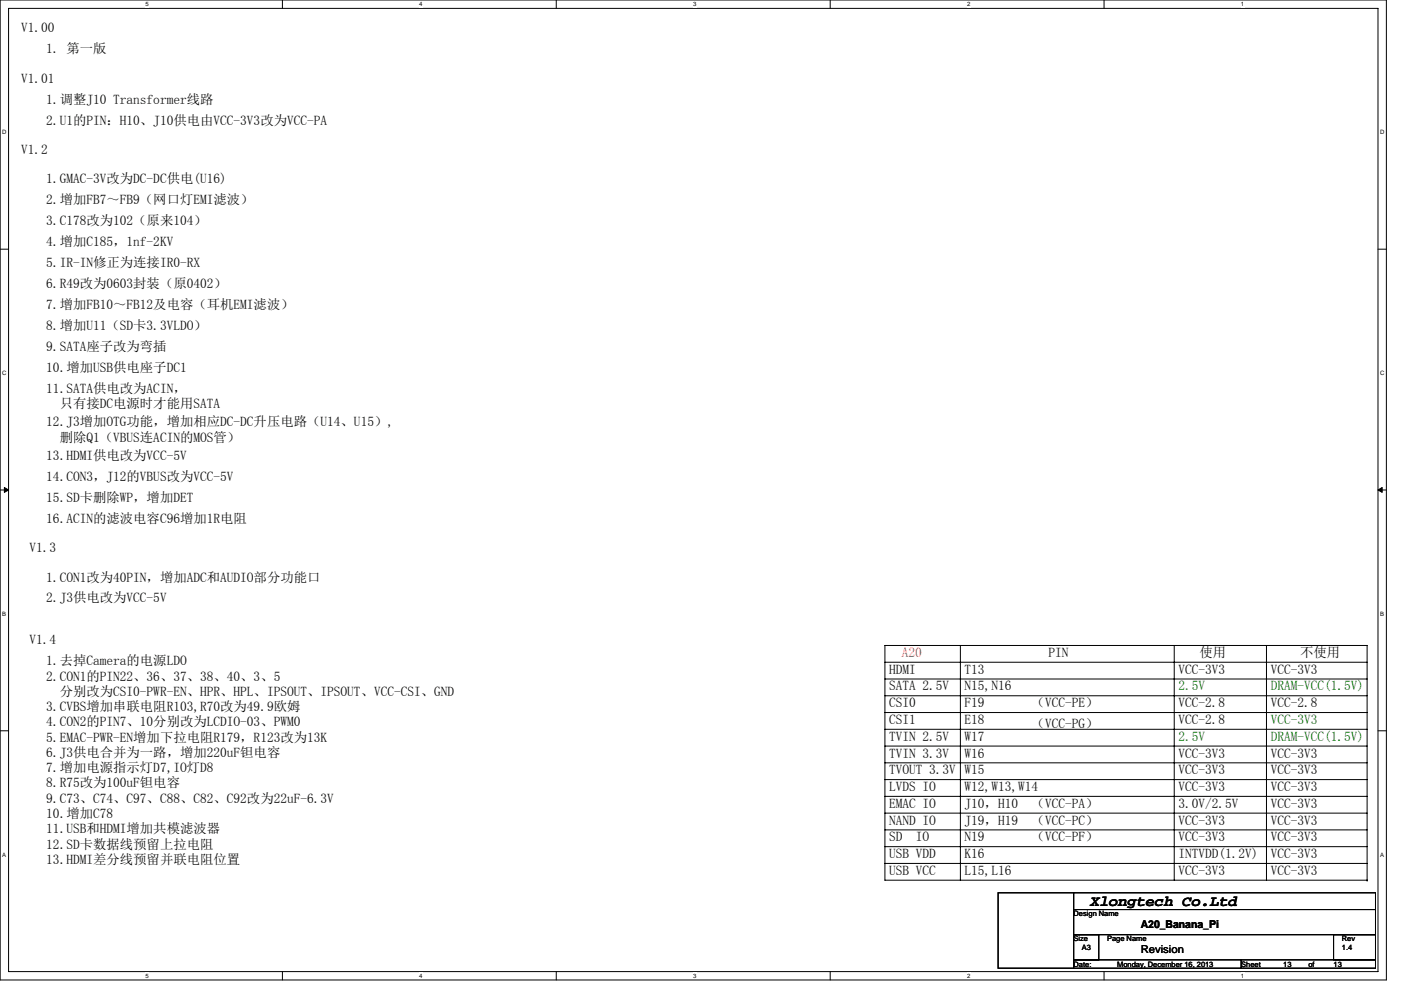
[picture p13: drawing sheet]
<svg xmlns="http://www.w3.org/2000/svg" width="297mm" height="210mm" viewBox="0 0 297 210" stroke-linecap="round" stroke-linejoin="round" font-family="sans-serif">
<defs><g id="words">
<text font-size="3.2" x="231.2" y="192.1">Xlongtech Co.Ltd</text>
<g font-size="2.8">
<text x="4.5" y="6.9">V1.00</text>
<text x="9.8" y="11.3">1. 第一版</text>
<text x="4.5" y="17.5">V1.01</text>
<text x="9.8" y="22">1.调整J10 Transformer线路</text>
<text x="9.8" y="26.4">2.U1的PIN：H10、J10供电由VCC-3V3改为VCC-PA</text>
<text x="4.5" y="32.7">V1.2</text>
<text x="9.8" y="38.9">1.GMAC-3V改为DC-DC供电(U16)</text>
<text x="9.8" y="43.3">2.增加FB7～FB9（网口灯EMI滤波）</text>
<text x="9.8" y="47.8">3.C178改为102（原来104）</text>
<text x="9.8" y="52.2">4.增加C185，1nf-2KV</text>
<text x="9.8" y="56.7">5.IR-IN修正为连接IR0-RX</text>
<text x="9.8" y="61.1">6.R49改为0603封装（原0402）</text>
<text x="9.8" y="65.6">7.增加FB10～FB12及电容（耳机EMI滤波）</text>
<text x="9.8" y="70">8.增加U11（SD卡3.3VLDO）</text>
<text x="9.8" y="74.4">9.SATA座子改为弯插</text>
<text x="9.8" y="78.9">10.增加USB供电座子DC1</text>
<text x="9.8" y="83.3">11.SATA供电改为ACIN，</text>
<text x="12.7" y="86.6">只有接DC电源时才能用SATA</text>
<text x="9.8" y="90.4">12.J3增加OTG功能，增加相应DC-DC升压电路（U14、U15）,</text>
<text x="12.7" y="93.7">删除Q1（VBUS连ACIN的MOS管）</text>
<text x="9.8" y="97.6">13.HDMI供电改为VCC-5V</text>
<text x="9.8" y="102">14.CON3，J12的VBUS改为VCC-5V</text>
<text x="9.8" y="106.4">15.SD卡删除WP，增加DET</text>
<text x="9.8" y="110.9">16.ACIN的滤波电容C96增加1R电阻</text>
<text x="6.3" y="117.1">V1.3</text>
<text x="9.8" y="123.3">1.CON1改为40PIN，增加ADC和AUDIO部分功能口</text>
<text x="9.8" y="127.8">2.J3供电改为VCC-5V</text>
<text x="6.3" y="136.7">V1.4</text>
<text x="9.8" y="141.1">1.去掉Camera的电源LDO</text>
<text x="188.5" y="142.9">HDMI</text>
<text x="204.5" y="142.9">T13</text>
<text x="222.3" y="139.3">PIN</text>
<text x="249.8" y="142.9">VCC-3V3</text>
<text x="254.3" y="139.3">使用</text>
<text x="269.4" y="142.9">VCC-3V3</text>
<text x="275.6" y="139.3">不使用</text>
<text x="9.8" y="144.4">2.CON1的PIN22、36、37、38、40、3、5</text>
<text x="12.7" y="147.6">分别改为CSI0-PWR-EN、HPR、HPL、IPSOUT、IPSOUT、VCC-CSI、GND</text>
<text x="188.5" y="146.5">SATA 2.5V</text>
<text x="204.5" y="146.5">N15,N16</text>
<text x="9.8" y="150.8">3.CVBS增加串联电阻R103,R70改为49.9欧姆</text>
<text x="9.8" y="154.1">4.CON2的PIN7、10分别改为LCDIO-03、PWM0</text>
<text x="188.5" y="150">CSI0</text>
<text x="188.5" y="153.6">CSI1</text>
<text x="204.5" y="150">F19</text>
<text x="204.5" y="153.6">E18</text>
<text x="218.7" y="154.5">（VCC-PG）</text>
<text x="218.7" y="150">（VCC-PE）</text>
<text x="249.8" y="153.6">VCC-2.8</text>
<text x="249.8" y="150">VCC-2.8</text>
<text x="269.4" y="150">VCC-2.8</text>
<text x="9.8" y="157.3">5.EMAC-PWR-EN增加下拉电阻R179，R123改为13K</text>
<text x="9.8" y="160.6">6.J3供电合并为一路，增加220uF钽电容</text>
<text x="188.5" y="157.1">TVIN 2.5V</text>
<text x="188.5" y="160.7">TVIN 3.3V</text>
<text x="204.5" y="160.7">W16</text>
<text x="204.5" y="157.1">W17</text>
<text x="249.8" y="160.7">VCC-3V3</text>
<text x="269.4" y="160.7">VCC-3V3</text>
<text x="9.8" y="163.8">7.增加电源指示灯D7,IO灯D8</text>
<text x="9.8" y="167">8.R75改为100uF钽电容</text>
<text x="188.5" y="164.2">TVOUT 3.3V W15</text>
<text x="188.5" y="167.8">LVDS IO</text>
<text x="204.5" y="167.8">W12,W13,W14</text>
<text x="249.8" y="164.2">VCC-3V3</text>
<text x="249.8" y="167.8">VCC-3V3</text>
<text x="269.4" y="164.2">VCC-3V3</text>
<text x="269.4" y="167.8">VCC-3V3</text>
<text x="9.8" y="170.3">9.C73、C74、C97、C88、C82、C92改为22uF-6.3V</text>
<text x="9.8" y="173.5">10.增加C78</text>
<text x="188.5" y="171.3">EMAC IO</text>
<text x="204.5" y="171.3">J10，H10</text>
<text x="218.7" y="171.3">（VCC-PA）</text>
<text x="249.8" y="171.3">3.0V/2.5V</text>
<text x="269.4" y="171.3">VCC-3V3</text>
<text x="9.8" y="176.7">11.USB和HDMI增加共模滤波器</text>
<text x="9.8" y="180">12.SD卡数据线预留上拉电阻</text>
<text x="188.5" y="174.9">NAND IO</text>
<text x="188.5" y="178.5">SD</text>
<text x="194.2" y="178.5">IO</text>
<text x="204.5" y="174.9">J19，H19</text>
<text x="204.5" y="178.5">N19</text>
<text x="218.7" y="174.9">（VCC-PC）</text>
<text x="218.7" y="178.5">（VCC-PF）</text>
<text x="249.8" y="174.9">VCC-3V3</text>
<text x="249.8" y="178.5">VCC-3V3</text>
<text x="269.4" y="174.9">VCC-3V3</text>
<text x="269.4" y="178.5">VCC-3V3</text>
<text x="9.8" y="183.2">13.HDMI差分线预留并联电阻位置</text>
<text x="188.5" y="182">USB VDD</text>
<text x="188.5" y="185.6">USB VCC</text>
<text x="204.5" y="182">K16</text>
<text x="204.5" y="185.6">L15,L16</text>
<text x="249.8" y="185.6">VCC-3V3</text>
<text x="249.8" y="182">INTVDD(1.2V)</text>
<text x="269.4" y="182">VCC-3V3</text>
<text x="269.4" y="185.6">VCC-3V3</text>
</g>
<text font-size="2.8" fill="#f00" x="191.2" y="139.3">A20</text>
<g font-size="2.8" fill="#008000">
<text x="249.8" y="146.5">2.5V</text>
<text x="269.4" y="146.5">DRAM-VCC(1.5V)</text>
<text x="269.4" y="153.6">VCC-3V3</text>
<text x="249.8" y="157.1">2.5V</text>
<text x="269.4" y="157.1">DRAM-VCC(1.5V)</text>
</g>
<g font-size="2.3">
<text x="241.8" y="196.8">A20_Banana_Pi</text>
<text x="241.8" y="202.1">Revision</text>
</g>
<g font-size="1.6">
<text x="227.6" y="194.3">Design Name</text>
<text x="227.6" y="199.7">Size</text>
<text x="229.4" y="201.4">A3</text>
<text x="234.7" y="199.7">Page Name</text>
<text x="284.5" y="199.7">Rev</text>
<text x="284.5" y="201.4">1.4</text>
<text x="227.6" y="205">Date:</text>
<text x="236.9" y="205">Monday, December 16, 2013</text>
<text x="263.2" y="205">Sheet</text>
<text x="272.1" y="205">13</text>
<text x="277.4" y="205">of</text>
<text x="282.7" y="205">13</text>
</g>
<g font-size="1.3">
<text x="30.8" y="1.3">5</text>
<text x="88.9" y="1.3">4</text>
<text x="147" y="1.3">3</text>
<text x="205" y="1.3">2</text>
<text x="263.1" y="1.3">1</text>
<text x=".5" y="28.4">D</text>
<text x="292.6" y="28.4">D</text>
<text x=".5" y="79.5">C</text>
<text x="292.6" y="79.5">C</text>
<text x=".5" y="130.6">B</text>
<text x="292.6" y="130.6">B</text>
<text x=".5" y="181.7">A</text>
<text x="292.6" y="181.7">A</text>
<text x="30.8" y="207.4">5</text>
<text x="88.9" y="207.4">4</text>
<text x="147" y="207.4">3</text>
<text x="205" y="207.4">2</text>
<text x="263.1" y="207.4">1</text>
</g>
</g></defs>
<path d="M0 0h293.9v207.9h-293.9zM1.8 1.8h290.4v204.3h-290.4z" fill="none" stroke="#000" stroke-width=".21"/>
<g fill="#fff">
<path d="M30.8 .2h.7v1.4h-.7z"/>
<path d="M30.8 206.3h.7v1.4h-.7z"/>
</g>
<path d="M59.9 0v1.8M59.9 206.1v1.8" fill="none" stroke="#000" stroke-width=".21"/>
<g fill="#fff">
<path d="M88.9 .2h.7v1.4h-.7z"/>
<path d="M88.9 206.3h.7v1.4h-.7z"/>
</g>
<path d="M117.9 0v1.8M117.9 206.1v1.8" fill="none" stroke="#000" stroke-width=".21"/>
<g fill="#fff">
<path d="M147 .2h.7v1.4h-.7z"/>
<path d="M147 206.3h.7v1.4h-.7z"/>
</g>
<path d="M176 0v1.8M176 206.1v1.8" fill="none" stroke="#000" stroke-width=".21"/>
<g fill="#fff">
<path d="M205 .2h.7v1.4h-.7z"/>
<path d="M205 206.3h.7v1.4h-.7z"/>
</g>
<path d="M234.1 0v1.8M234.1 206.1v1.8" fill="none" stroke="#000" stroke-width=".21"/>
<g fill="#fff">
<path d="M263.1 .2h.7v1.4h-.7z"/>
<path d="M263.1 206.3h.7v1.4h-.7z"/>
<path d="M.5 27.3h.9v1.4h-.9z"/>
<path d="M292.6 27.3h.9v1.4h-.9z"/>
<path d="M.5 78.4h.9v1.4h-.9z"/>
<path d="M292.6 78.4h.9v1.4h-.9z"/>
</g>
<path d="M0 52.9h1.8M292.2 52.9h1.7" fill="none" stroke="#000" stroke-width=".21"/>
<g fill="#fff">
<path d="M.5 129.5h.8v1.4h-.8z"/>
<path d="M292.6 129.5h.9v1.4h-.9z"/>
</g>
<path d="M0 103.9h1.8M292.2 103.9h1.7" fill="none" stroke="#000" stroke-width=".21"/>
<path d="M.9 103.4l.9 .5-.9 .5zM292.2 103.9l.8-.5v1z" fill="#000" stroke="#000" stroke-width=".21"/>
<g fill="#fff">
<path d="M.5 180.5h.8v1.4h-.8z"/>
<path d="M292.6 180.5h.9v1.4h-.9z"/>
</g>
<g fill="none" stroke="#000" stroke-width=".21">
<path d="M187.6 136.9h102.3v49.8h-102.3zM203.6 136.9v49.8M249 136.9v49.8M268.5 136.9v49.8M0 155h1.8M187.6 140.5h102.3M187.6 144h102.3M187.6 154.7h102.3M187.6 151.1h102.3M187.6 147.6h102.3M187.6 158.2h102.3M292.2 155h1.7"/>
<path d="M187.6 165.4h102.3M187.6 161.8h102.3M187.6 168.9h102.3M187.6 179.6h102.3M187.6 176h102.3M187.6 172.5h102.3M187.6 183.1h102.3M211.6 189.4h16v16h-16zM227.6 189.4h64v3.5h-64zM227.6 192.9h64v5.3h-64zM227.6 198.2h5.4v5.4h-5.4zM282.7 198.2h8.9v5.4h-8.9z"/>
<path d="M289.9 186.7h.1M227.6 203.6h35.6v1.8h-35.6zM263.2 203.6h28.4v1.8h-28.4z"/>
</g>
<use href="#words"/>
</svg>
